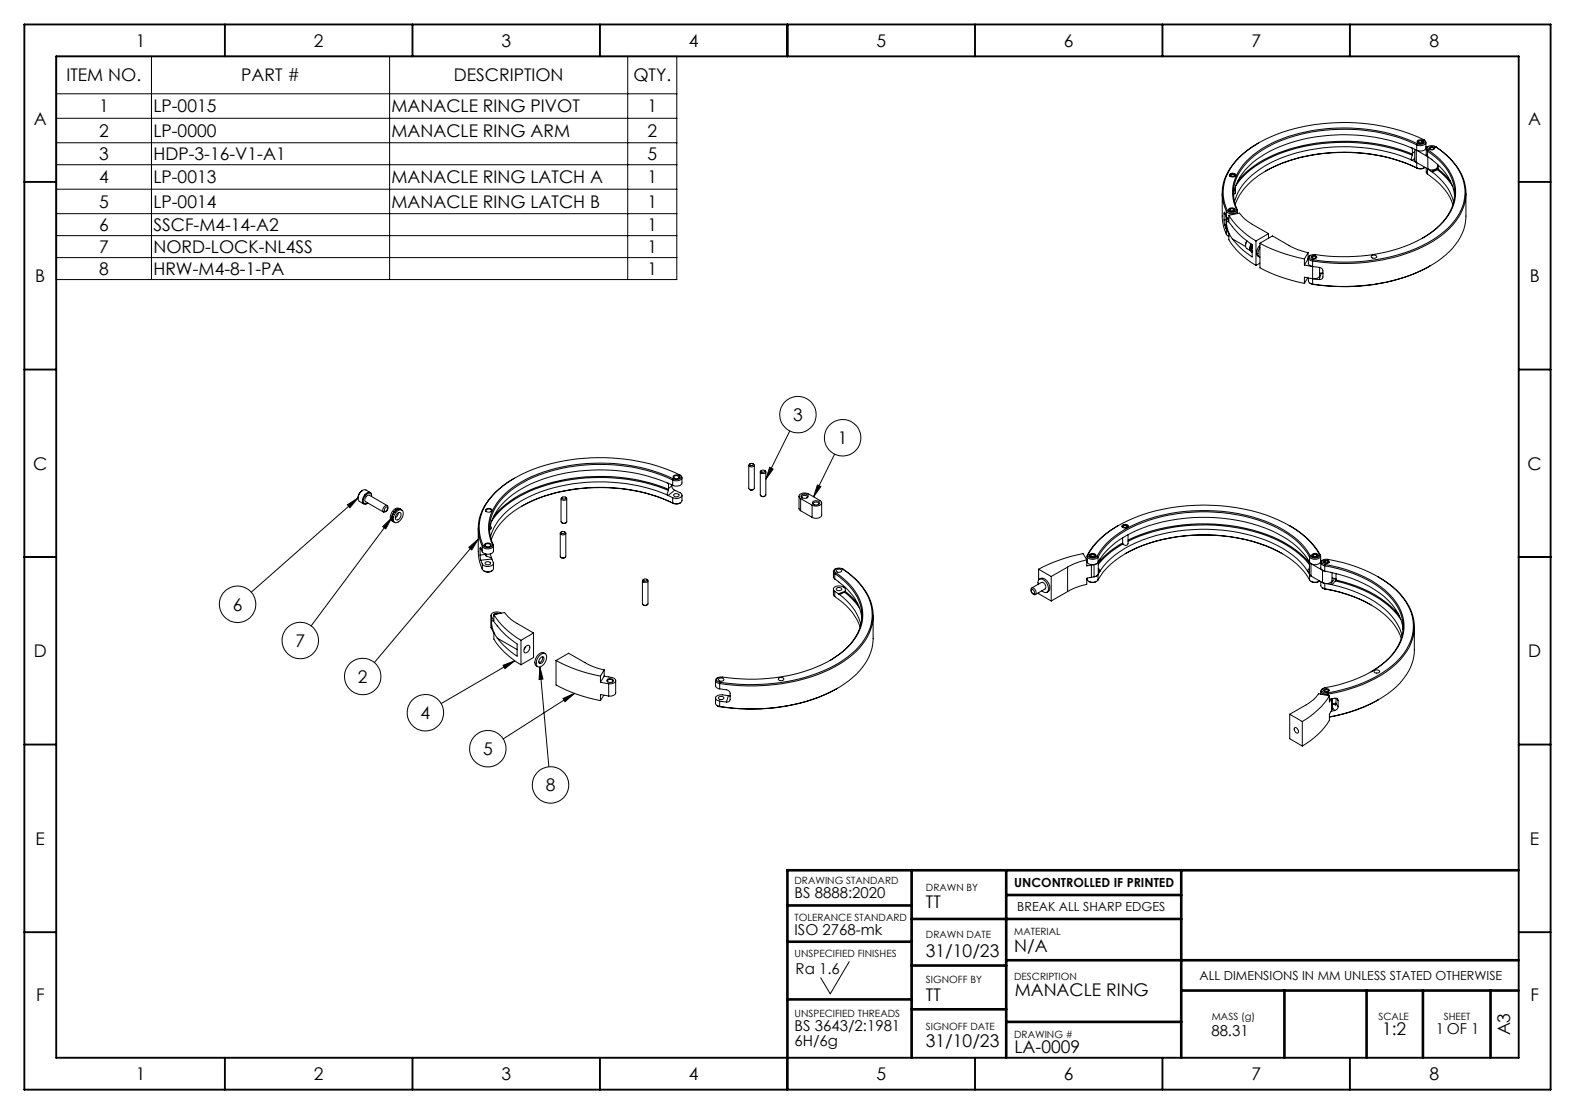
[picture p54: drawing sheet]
<svg xmlns="http://www.w3.org/2000/svg" width="420mm" height="297mm" viewBox="0 0 420 297" stroke-linecap="round" stroke-linejoin="round" font-family="sans-serif">
<defs><g id="words">
<g font-size="4.7">
<text x="36.2" y="12.4">1</text>
<text x="83.7" y="12.4">2</text>
<text x="133.7" y="12.4">3</text>
<text x="183.7" y="12.4">4</text>
<text x="233.7" y="12.4">5</text>
<text x="283.7" y="12.4">6</text>
<text x="333.7" y="12.4">7</text>
<text x="381.2" y="12.4">8</text>
<text x="17.7" y="21.7">ITEM NO.</text>
<text x="64.3" y="21.7">PART #</text>
<text x="121" y="21.7">DESCRIPTION</text>
<text x="168.9" y="21.7">QTY.</text>
<text x="26.4" y="29.9">1</text>
<text x="40.9" y="29.9">LP-0015</text>
<text x="104.4" y="29.9">MANACLE RING PIVOT</text>
<text x="172.7" y="29.9">1</text>
<text x="9" y="33.4">A</text>
<text x="407.5" y="33.4">A</text>
<text x="26.4" y="36.5">2</text>
<text x="40.9" y="36.5">LP-0000</text>
<text x="104.4" y="36.5">MANACLE RING ARM</text>
<text x="172.7" y="36.5">2</text>
<text x="26.4" y="42.7">3</text>
<text x="40.9" y="42.7">HDP-3-16-V1-A1</text>
<text x="172.7" y="42.7">5</text>
<text x="26.4" y="48.8">4</text>
<text x="40.9" y="48.8">LP-0013</text>
<text x="104.4" y="48.8">MANACLE RING LATCH A</text>
<text x="172.7" y="48.8">1</text>
<text x="26.4" y="55.4">5</text>
<text x="40.9" y="55.4">LP-0014</text>
<text x="104.4" y="55.4">MANACLE RING LATCH B</text>
<text x="172.7" y="55.4">1</text>
<text x="26.4" y="61.6">6</text>
<text x="40.9" y="61.6">SSCF-M4-14-A2</text>
<text x="172.7" y="61.6">1</text>
<text x="26.4" y="67.4">7</text>
<text x="40.9" y="67.4">NORD-LOCK-NL4SS</text>
<text x="172.7" y="67.4">1</text>
<text x="9.4" y="75.2">B</text>
<text x="26.4" y="73.3">8</text>
<text x="40.9" y="73.3">HRW-M4-8-1-PA</text>
<text x="172.7" y="73.3">1</text>
<text x="407.9" y="75.2">B</text>
<text x="211.5" y="112.2">3</text>
<text x="223.4" y="118.4">1</text>
<text x="8.9" y="125.2">C</text>
<text x="407.4" y="125.2">C</text>
<text x="62.1" y="162.8">6</text>
<text x="78.8" y="172.5">7</text>
<text x="9" y="175.2">D</text>
<text x="407.5" y="175.2">D</text>
<text x="95.5" y="182">2</text>
<text x="112.2" y="191.7">4</text>
<text x="128.8" y="201.3">5</text>
<text x="145.5" y="211">8</text>
<text x="9.5" y="225.2">E</text>
<text x="408" y="225.2">E</text>
<text x="246.9" y="242.1">TT</text>
<text x="246.9" y="255">31/10/23</text>
<text x="270.4" y="253.9">N/A</text>
<text x="9.6" y="266.9">F</text>
<text x="246.9" y="266.8">TT</text>
<text x="270.6" y="265.7">MANACLE RING</text>
<text x="408.1" y="266.9">F</text>
<text x="368.5" y="275.9">1:2</text>
<text x="246.9" y="279.2">31/10/23</text>
<text x="270.5" y="280.7">LA-0009</text>
<text x="402.7" y="276.1" transform="rotate(-90 402.7 276.1)">A3</text>
<text x="36.2" y="287.9">1</text>
<text x="83.7" y="287.9">2</text>
<text x="133.7" y="287.9">3</text>
<text x="183.7" y="287.9">4</text>
<text x="233.7" y="287.9">5</text>
<text x="283.7" y="287.9">6</text>
<text x="333.7" y="287.9">7</text>
<text x="381.2" y="287.9">8</text>
</g>
<g font-size="4">
<text x="211.9" y="239.4">BS 8888:2020</text>
<text x="211.9" y="249.2">ISO 2768-mk</text>
<text x="212.2" y="259.8">Ra 1.6</text>
<text x="211.9" y="274.9">BS 3643/2:1981</text>
<text x="382.9" y="275.7">1 OF 1</text>
<text x="211.9" y="278.9">6H/6g</text>
<text x="323" y="276.2">88.31</text>
</g>
<g font-size="3.3">
<text x="270.4" y="236.5">UNCONTROLLED IF PRINTED</text>
<text x="271.3" y="242.9">BREAK ALL SHARP EDGES</text>
<text x="319.9" y="261.3">ALL DIMENSIONS IN MM UNLESS STATED OTHERWISE</text>
</g>
<g font-size="2.7">
<text x="211.9" y="235.7">DRAWING STANDARD</text>
<text x="246.9" y="237.6">DRAWN BY</text>
<text x="211.9" y="245.5">TOLERANCE STANDARD</text>
<text x="246.9" y="250.2">DRAWN DATE</text>
<text x="270.4" y="249.2">MATERIAL</text>
<text x="211.9" y="255">UNSPECIFIED FINISHES</text>
<text x="246.9" y="262.2">SIGNOFF BY</text>
<text x="270.4" y="261.3">DESCRIPTION</text>
<text x="211.9" y="271.2">UNSPECIFIED THREADS</text>
<text x="246.9" y="274.5">SIGNOFF DATE</text>
<text x="323.1" y="271.9">MASS (g)</text>
<text x="367.6" y="271.9">SCALE</text>
<text x="385" y="271.9">SHEET</text>
<text x="270.4" y="276.7">DRAWING #</text>
</g>
</g></defs>
<g fill="none" stroke="#000" stroke-width=".5">
<path d="M6.5 6.5h407v284h-407zM15 15h390v267h-390zM60 6.5v8.5M110 6.5v8.5M160 6.5v8.5M210 6.5v8.5M260 6.5v8.5M310 6.5v8.5M360 6.5v8.5M6.5 48.5h8.5M405 48.5h8.5M6.5 98.5h8.5"/>
<path d="M405 98.5h8.5M6.5 148.5h8.5M405 148.5h8.5M6.5 198.5h8.5M405 198.5h8.5M6.5 248.5h8.5M405 248.5h8.5M60 282v8.5M110 282v8.5M160 282v8.5M210 282v8.5M260 282v8.5"/>
<path d="M310 282v8.5M360 282v8.5"/>
</g>
<g fill="none" stroke="#000" stroke-width=".7">
<path d="M243.1 232v50M268.3 232v50M268.3 238.6h46.7M315 232v50M405 232h-195v50M210 241.4h33.1M210 251.1h33.1M243.1 245h71.9M243.1 257.4h25.2M268.3 256h136.7M210 266.4h33.1M243.1 269.1h25.2"/>
<path d="M268.3 272.4h46.7M315 264.1h90M342.5 264.1v17.9M364.4 264.1v17.9M379.4 264.1v17.9M397.5 264.1v17.9"/>
</g>
<g fill="none" stroke="#000" stroke-width=".27">
<path d="M15 15h165.5v59.5h-165.5zM40.4 15v59.5M103.9 15v59.5M167.4 15v59.5M15 25h165.5M15 31.5h165.5M15 38.1h165.5M335.6 38.1a19.5 19.5 0 0 0-9.1 9.8 11.2 11.2 0 0 0 .5 8.4M376.6 39.5v1.4M377.3 39.8v2.9l.4 .6M377.8 38.6a46.7 46.7 0 0 0-39.8 .6 16.2 16.2 0 0 0-9 10.7l-.1 2a10.2 10.2 0 0 0 1 4M377.8 38.6v1.5"/>
<path d="M377.9 38.3a1.29 1.29 0 0 0 2.1-.7l-.2-.2a50.7 50.7 0 0 0-43.5 .3 18.4 18.4 0 0 0-9.8 11.1 10.8 10.8 0 0 0 .8 7.3M377.9 38.3a47.6 47.6 0 0 0-38.8-.1 17.9 17.9 0 0 0-10.1 10.5 10.5 10.5 0 0 0 .7 7M377.9 38.3l-.1 .3M378 37.5a.99 .99 0 0 1 1.6 .3 1.01 1.01 0 0 1-1.7-.1zM378.2 38.2l-.1-.1a.71 .71 0 0 1 .6-.8 .71 .71 0 0 1 .8 .5l-.2 .4M378.3 37.7a.45 .45 0 0 1 .6-.3 .45 .45 0 0 1 .2 .6l-.5 .1zM378.4 37.6l-.4 .3M379.1 37.6l.4 .3M379.7 37.2a.77 .77 0 0 1 .5 .9 .77 .77 0 0 1-.8 .7h-.9l-.7-.2M380.3 38v1.4a1.73 1.73 0 0 1-2.5 .7M380.3 39l.3 .2M380.3 39.8v1.5l.4 .4"/>
<path d="M380.9 39l-.2 .2a.62 .62 0 0 0-.4 .6 .62 .62 0 0 0 .4 .5M381.2 39.3l.8-.2 .6 .3a.78 .78 0 0 1-.8 .6 .78 .78 0 0 1-.7-.5zM381.3 39.5a.49 .49 0 0 1 .6-.3 .49 .49 0 0 1 .3 .5l-.7 .1zM381.5 39.3l-.4 .3M382.2 39.3l.4 .3M382.7 39l.2 .2M382.9 39.1v.1M382.9 39.2a15.7 15.7 0 0 1 8 11.6 14.3 14.3 0 0 1-6.5 12 43.3 43.3 0 0 1-25.3 7.4h-3.7l-5.4-.6M15 43.9h165.5M15 50.4h165.5M15 57h165.5M325.9 51.5v6.8l.4 2.1 .7 2.1"/>
<path d="M326.4 57l.1-.5 .5 1.3M326.4 58.6l.2 1.4M326.4 57v1.6M326.7 57h-.3M327 60h-.4M327 58.6h-.6M327 57.8l.7 .5M327 56.3v6.2M327.1 59.1h.3l.3 .2a22.7 22.7 0 0 0 6.2 5.9v3.3a17.4 17.4 0 0 1-6.4-6.9l-.4-1.7zM327.3 56.1l-.3 .2M327.7 57.4a20.8 20.8 0 0 0 7.2 6.8M327.7 57.4v1.6l-.7-1.2"/>
<path d="M327.7 57.4l2.9-.6a9.9 9.9 0 0 0 3.3 3l4.4 2.5M327.7 55.7a1.01 1.01 0 0 1 1.7 .3 1.01 1.01 0 0 1-1.8-.2zM327.9 56.3l-.2-.2a.79 .79 0 0 1 .8-.5 .79 .79 0 0 1 .7 .5l-.2 .2M327.9 46.5a1.03 1.03 0 0 1 1.7 .2 1.02 1.02 0 0 1-1.8-.1zM328 55.8a.46 .46 0 0 1 .6-.2 .46 .46 0 0 1 .3 .5 .46 .46 0 0 1-.5 .1 .46 .46 0 0 1-.4-.4zM328.1 55.7l-.4 .4M328.2 47.1l-.2-.3a.79 .79 0 0 1 .7-.5 .79 .79 0 0 1 .8 .6l-.2 .2M328.3 46.5a.48 .48 0 0 1 .5-.1 .48 .48 0 0 1 .3 .4 .48 .48 0 0 1-.5 .2 .48 .48 0 0 1-.3-.5zM328.4 46.5l-.4 .3M328.8 55.7l.4 .4M329.1 46.5l.4 .3M329.5 49.7v1.8l-.5 .2"/>
<path d="M329.7 55.7a1.31 1.31 0 0 1-2.3 .6l-.1-.2M329.7 55.7l.2 .2M329.9 55.9a1.02 1.02 0 0 1-1.3 1.1l-.8-.1-.8-.6M330 56.1v.8M376.3 42.6a47.1 47.1 0 0 0-37.8 1 17.7 17.7 0 0 0-9.2 9.7l-.1 .5M376.3 42.6l.3 .2M376.6 42.8l1.1 .5M376.6 41.4l-.3 1.2M376.6 41.4a49.6 49.6 0 0 0-38.1 .8 21.6 21.6 0 0 0-9 7.4M376.6 40.9l.1 .2M376.7 41.1l-.1 .3M376.7 41.1a49.9 49.9 0 0 0-38.4 .8 22.5 22.5 0 0 0-8.3 6.5"/>
<path d="M377.3 42.2l-.7 .6M377.3 40.4l-.7 .5M377.7 43.3l3.1 1.7M377.7 40v3.3M377.7 40l3 1.8M377.8 40.1a46.7 46.7 0 0 0-39.3 .3 17.7 17.7 0 0 0-9.2 9.8l-.4 2M377.8 44.8a46.5 46.5 0 0 0-39.8 .5 17.7 17.7 0 0 0-8.6 9.2M377.8 43.3v1.5M377.8 44.8h.1M377.9 44.8a47 47 0 0 0-40.4 .8M379.8 44.7l-.8 .3-1.1-.2M380 44.6l-1 .4-1.2-.2"/>
<path d="M380.3 44.8v1.2l.4 .4M380.7 40.3a14.6 14.6 0 0 1 7.1 10.1 12.7 12.7 0 0 1-5.8 11.4l-2.6 1.7M380.7 41.7a18.8 18.8 0 0 1 6.4 7.4l.8 3.1M380.7 46.4a16 16 0 0 1 6.8 8.1M380.7 40.3v1.4M380.7 45v1.4M380.7 45l1 .7M380.8 41.8v3.2M380.9 40a.63 .63 0 0 1-.3-.7 .63 .63 0 0 1 .7-.4l.4-.1a2.6 2.6 0 0 1 2.2 1.1 14.4 14.4 0 0 1 6.8 11.8 15.4 15.4 0 0 1-7.6 11.6 45.9 45.9 0 0 1-27.6 6.5l-5.4-.6M380.9 40a15.2 15.2 0 0 1 7.2 10.2 12.2 12.2 0 0 1-4.9 10.6 38.9 38.9 0 0 1-25.5 7.6l-5.3-.3a3.9 3.9 0 0 0-2.8-.1 .66 .66 0 0 0-.4 .9 .66 .66 0 0 0 .9 .3M380.9 40l-.2 .3M381.7 45.7l.2 .1"/>
<path d="M381.9 45.8a14.5 14.5 0 0 1 5.7 8M383.3 45.2l-1.4 .6M383.3 45.2l1.9 1.8 2.1 2.6M383.3 44.1l.2 .1M383.3 43.8a1.32 1.32 0 0 1-1.8 1.5l-.7-.3M383.5 45l-.2 .2M383.5 45l1.9 1.8 1.5 1.6M383.5 44v1M383.5 44.9l-1.8 .8M390.9 51.5v6.1a14.4 14.4 0 0 1-6.5 11.3 41.8 41.8 0 0 1-23.4 7.4h-5.6l-5.4-.6M15 62.8h165.5M15 68.7h165.5"/>
<path d="M326.6 60l.4 1M327 60.8v.2M327 61l.6 1.1a3.8 3.8 0 0 0 1.4 3.7l2.6 2.6 3.3 2.4M327 62.5l.7 .5-.3-.1M328.6 63.7l3.5 2M332.5 64.2l-.4 1.3M332.5 64.2a1.57 1.57 0 0 0 0 2.1l.9 .5M333.6 65l-.3 1.4M333.7 65.1a1.46 1.46 0 0 0 .2 2.2M333.7 66.8l.2 .4zM333.7 66.2l.1 .6M333.7 66.2h.1"/>
<path d="M333.7 66.8h.1M333.9 65.6l-.1 .6M333.9 65.5l-.1 .7M334.9 64.2v6.6M336 65.4a2.23 2.23 0 0 0-.5 2.9l.3 .2M336 66a1.74 1.74 0 0 0 0 2.6M336 64.8v6.6a42.9 42.9 0 0 0 11.8 4.2M336 64.8a41.5 41.5 0 0 0 11.8 4.2M336 64.8l3.3-1.9 4.4 2.5a17.3 17.3 0 0 0 5.1 2M336 70.2l-1.1 .6M338.3 62.3l-3.4 1.9M338.3 62.3v1.2"/>
<path d="M347.8 70.7l2.2 .3M347.8 69v1.7M348.7 74.1l-.9 1.5M348.8 67.4l-1 1.6M348.8 69h.1M348.8 69l-1 1.7M348.8 67.4v1.6M348.9 68.8l.1 1.8 1 .4M348.9 74.1l.1 1.2 1 .4M349.3 75.5l.8 .3M349.5 68a.73 .73 0 0 0-.6 .8 .73 .73 0 0 0 .7 .7l.4 .1M349.7 68.3a.72 .72 0 0 1 .9-.2 .72 .72 0 0 1 .4 .7 .72 .72 0 0 1-.8 .3 .72 .72 0 0 1-.5-.8z"/>
<path d="M350 68.4a.45 .45 0 0 1 .5-.2 .45 .45 0 0 1 .3 .6 .45 .45 0 0 1-.5 .1 .45 .45 0 0 1-.3-.5zM350 74.3l-2.2-.4v1.7M350 68.4l-.3 .3M350 74.3l1.8 .2M350 71l.9 .2a2.11 2.11 0 0 1 1.8 .8l.1 1.8a.78 .78 0 0 1-1 .7M350 69.6v6.1M350 75.7l.1 .1M350.1 69.2l-.1 .4M350.8 68.4l.3 .3M351.9 71.3l-.1 2.5-.6 .4-1.2 .1M351.9 72.8h.4M352.3 72.8h.5"/>
<path d="M352.3 72.8l-.5 1.7M352.6 72.8l.2 .2M365.8 68.2a.7 .7 0 0 1 .8-.3 .7 .7 0 0 1 .4 .7l-.5 .3-.5-.1-.3-.3zM381.4 70.9a49.6 49.6 0 0 1-31.3 4.9M210.6 114.9l-6.4 12.9M92.6 134.6l2.9-1.8-2.2 2.6zM95.5 132.8l-28.5 25.1M96.7 130.7a2.33 2.33 0 0 0-1.2 2.2M98.7 131.3l-1.1-.7a2.04 2.04 0 0 0-1.8 3.1l1.2 .6M99.1 132.3a.84 .84 0 0 0-.5-1.1 .84 .84 0 0 0-1.1 .5 2.03 2.03 0 0 0-.6 2.6l.5 .1 .6-.2M99.1 132.4a.75 .75 0 0 0-.4-.9 .75 .75 0 0 0-1 .3 1.74 1.74 0 0 0-.5 2.5l.9-.2M102.5 135l.7-.2a1.11 1.11 0 0 1 .1 1.1 1.11 1.11 0 0 1-1 .6l-.2-.6z"/>
<path d="M102.9 135.3l.1-.1a.61 .61 0 0 1 .4 .6 .61 .61 0 0 1-.6 .5l-.3-.2zM103.3 134.8l-4.8-2.8a1.15 1.15 0 0 0-1 1.8l4.8 2.7M104.5 138.5l.2 .4M104.5 137.9v.6M104.5 138.1l-21.5 28.8M104.5 137.9h.1M104.5 138.5h.1M104.7 138.9l.1 .2M104.7 138.9h.1M104.7 137.2h.1M104.7 137.2l-.2 .7M104.8 139.1l.4 .2"/>
<path d="M105.1 136.6l-.4 .6M105.1 136.5h.1M105.1 136.5l-.4 .7M105.5 136l-.4 .6M105.5 136l.1 .1M105.6 136h.1M105.6 136v.1M105.9 136.3a.98 .98 0 0 1 1.4-.2 .98 .98 0 0 1 .2 1.4 2.16 2.16 0 0 1-2.2 1.8 1.82 1.82 0 0 1 .3-2.7zM105.9 136.9l.5-.3a.93 .93 0 0 1 .6 .9 .93 .93 0 0 1-.6 .9l-.5 .2a.93 .93 0 0 1-.5-.8 .93 .93 0 0 1 .5-.9zM106 135.7l-.4 .4M106 135.7l-.4 .3M106.1 135.7h.1"/>
<path d="M106.2 136.7l-.3 1-.5 .4M106.5 135.7h-.4M106.5 135.7h.1M106.6 135.7l.5 .3M106.6 135.7h.2a1.45 1.45 0 0 0-2.3 .8l-.4 1.6 .2 .6 .5 .4M106.6 135.7h.1M129.5 135.8a1.03 1.03 0 0 1 1.7 .3 .98 .98 0 0 1-1.7-.1zM129.8 136.4h-.1a.71 .71 0 0 1 .5-.8 .71 .71 0 0 1 .9 .5l-.2 .3M137.2 127.5a19.1 19.1 0 0 0-9.1 9.8 11.4 11.4 0 0 0 .5 8.4M149.6 133v6.1a.88 .88 0 0 0 1.5 0v-6.1M149.9 139.4l.4 .2 .6-.2M150 132.6a.46 .46 0 0 1 .5-.2 .46 .46 0 0 1 .3 .5 .46 .46 0 0 1-.5 .2 .46 .46 0 0 1-.3-.5z"/>
<path d="M150 132.5l-.4 .4a.76 .76 0 0 0 .8 .5 .76 .76 0 0 0 .7-.5l-.4-.4M177.9 132a47.2 47.2 0 0 0-37.8 .9 16.9 16.9 0 0 0-9.3 10.3M177.9 132l.3 .1M178.2 132.1l1.2 .6M178.3 130.7l-.4 1.3M178.3 130.5v.2M178.3 130.7a49.6 49.6 0 0 0-38.2 .8 21.7 21.7 0 0 0-9 7.4M178.3 130.5a49.5 49.5 0 0 0-39.7 1.5l-2.5 1.5-2.1 1.7-2.4 2.6M178.3 128.9v1.6M179.1 129.5l.2 .6 .6 .6M179.1 129.3v.2M179.1 129.5l-.8 .7"/>
<path d="M179.4 128a47.2 47.2 0 0 0-38.5-.1 18.8 18.8 0 0 0-9.7 9.4 9.8 9.8 0 0 0 .4 7.9M179.4 129.4a46.6 46.6 0 0 0-39.3 .3 16.3 16.3 0 0 0-9.4 10.8l-.1 1.1M179.4 134.1a46.8 46.8 0 0 0-38.5-.1 17.9 17.9 0 0 0-9.9 9.9M179.4 128v1.4M179.4 132.7v1.4M179.4 134.1l.2 .1M179.6 127.7a1.27 1.27 0 0 0 2-.7l-.2-.3a51 51 0 0 0-42.2-.3 19.9 19.9 0 0 0-10.8 10.7 11.2 11.2 0 0 0 .5 8.3M179.6 127.7a47.6 47.6 0 0 0-38.9-.1 18 18 0 0 0-10.1 10.4 10 10 0 0 0 .7 7.1M179.6 134.2a47.4 47.4 0 0 0-38.9-.1l-1.6 .9M179.6 127.7l-.2 .3M179.6 126.9a.99 .99 0 0 1 1.6 .3 1.01 1.01 0 0 1-1.7-.1zM179.7 131.8l.5-.2 .8 .2a.71 .71 0 0 1-.5 .7 .71 .71 0 0 1-.9-.4z"/>
<path d="M179.8 127.5l-.2-.2a.77 .77 0 0 1 .8-.5 .77 .77 0 0 1 .7 .5l-.2 .2M179.9 130.7l.8 .3a1.44 1.44 0 0 1 1.1 1.3l-.4 .4-.8 .2-1.2-.2M179.9 130.7l-1.7 1.4M181.3 126.6a.77 .77 0 0 1 .5 .9 .77 .77 0 0 1-.8 .6l-.8 .1-.8-.2M181.4 134.1l-.7 .3-1.1-.2M181.9 127.3v1.5a1.8 1.8 0 0 1-2.5 .6M181.9 132v1.5a1.73 1.73 0 0 1-2.5 .6M199.7 124v6.2a.86 .86 0 0 0 1.5 0v-6.2M199.9 130.5l.2 .1M200 123.8a.5 .5 0 0 1 .5-.3 .5 .5 0 0 1 .4 .5 .52 .52 0 0 1-.6 .1 .52 .52 0 0 1-.3-.3zM200.1 123.6l-.4 .3a.71 .71 0 0 0 .7 .6 .71 .71 0 0 0 .7-.6l-.3-.3M200.1 130.6h.1"/>
<path d="M200.9 130.5l-.8 .1M202.7 125.8v6.1a.84 .84 0 0 0 1.5 0v-6.1M203 132.3l.4 .1 .6-.1M203.1 125.4a.44 .44 0 0 1 .5-.1 .44 .44 0 0 1 .3 .5 .45 .45 0 0 1-.6 .1 .45 .45 0 0 1-.2-.5zM203.1 125.4l-.4 .3a.79 .79 0 0 0 .8 .5 .79 .79 0 0 0 .7-.5l-.4-.3M205.2 124.6l1 .5-2 2.7zM213.1 132.3v3.4l.4 .5M213.5 132.9a.68 .68 0 0 1-.4-.7 .68 .68 0 0 1 .6-.6l.8-.2 .8 .1 3.4 2a.76 .76 0 0 1 .4 .9 .76 .76 0 0 1-.9 .5l-1.6-.2M213.5 132.9l3.1 1.8M213.5 132.9v3.3M213.5 136.2l3.1 1.7M213.7 132a1.14 1.14 0 0 1 1.8 .3 1.11 1.11 0 0 1-1 .6 1.11 1.11 0 0 1-.9-.7z"/>
<path d="M214 132.7h-.1a.71 .71 0 0 1 .7-.6 .71 .71 0 0 1 .7 .6h-.1M216.6 134.7v3.2M216.7 133.8a1.23 1.23 0 0 1 1.9 .3 1.11 1.11 0 0 1-1 .5 1.11 1.11 0 0 1-1-.7zM217 134.5l-.1-.1a.69 .69 0 0 1 .7-.6 .69 .69 0 0 1 .7 .6l-.1 .1M218 129.3l.9 .4-1.9 2.8zM219.1 134.1v3.2a1.7 1.7 0 0 1-2.5 .6M222.6 121.1l-5.6 11.4M102.1 140.4l2.4-2.3-1.6 2.9zM125 145.9l2.5-2.1-1.7 2.8zM127.5 140.8l.1 6.8a11.3 11.3 0 0 0 1 4.2M127.5 143.8l-27.7 32.8M128 146.3l.1-.4 .5 1.2"/>
<path d="M128 148l.2 1.4M128 146.3v1.7M128 146.3h.3M128.2 149.4l.4 1M128.6 145.7v1.4M128.6 150.4v1.4M128.9 145.4l-.3 .3M129 152.2a1.98 1.98 0 0 0 2.2 0M129.3 145a.99 .99 0 0 1 1.7 .3 1.01 1.01 0 0 1-1.8-.1zM129.5 149.9a.68 .68 0 0 1 .8-.2 .68 .68 0 0 1 .4 .7l-1.1 .1-.3-.3zM129.5 145.7l-.1-.1a.71 .71 0 0 1 .6-.8 .71 .71 0 0 1 .8 .5l-.1 .4M129.5 147.7l.2 .6z"/>
<path d="M129.5 147.8l-1.5 .2M129.7 148.3l1.4 .6M130.8 147.7l.3 1.2M130.8 140.3l.3 .5-.5 .3M131.1 148.9l.1 .1M131.2 149l.1 .5a.86 .86 0 0 1 .2 1 .86 .86 0 0 1-.8 .5h-1.3l-.8-.6M131.2 149l-3 .4M131.3 145.1a1.31 1.31 0 0 1-2.3 .6l-.1-.3M131.3 145.1l.3 .1M131.6 145.2a1.06 1.06 0 0 1-1.4 1.1h-.8l-.8-.6M131.6 145.5v1.4a1.77 1.77 0 0 1-3 .2M131.6 150.2v1.4a1.77 1.77 0 0 1-3 .2"/>
<path d="M149.4 142.2v6.1a.85 .85 0 0 0 1.5 0v-6.1M149.6 148.6l.5 .2 .6-.2M149.7 141.8a.48 .48 0 0 1 .6-.1 .48 .48 0 0 1 .3 .4 .46 .46 0 0 1-.6 .2 .46 .46 0 0 1-.3-.5zM149.8 141.8l-.4 .3a.79 .79 0 0 0 .8 .5 .79 .79 0 0 0 .7-.5l-.4-.3M171.3 154.8v6.2a.84 .84 0 0 0 1.5 0v-6.2M171.7 154.5a.44 .44 0 0 1 .5-.2 .44 .44 0 0 1 .3 .5l-.7 .1-.2-.2zM171.7 154.4l-.4 .3a.76 .76 0 0 0 .8 .6 .76 .76 0 0 0 .7-.5l-.4-.4M222.2 152.4v1.5l.4 .5M222.2 157.1v1.5l.4 .5M222.6 152.9a14.8 14.8 0 0 1 7.2 10.1 12.6 12.6 0 0 1-5.9 11.4l-2.6 1.7M222.6 154.4a18.9 18.9 0 0 1 6.5 7.3l.7 3.1M222.6 157.6l1 .7"/>
<path d="M222.6 159.1a15.3 15.3 0 0 1 6.7 8.1M222.6 152.9v1.5M222.6 157.6v1.5M222.8 152.6a.63 .63 0 0 1-.2-.7 .63 .63 0 0 1 .6-.4l.4-.1a2.96 2.96 0 0 1 2.2 1.1 14.1 14.1 0 0 1 6.7 12.8 15.7 15.7 0 0 1-7.5 10.6 45.6 45.6 0 0 1-27.6 6.6l-5.4-.6M222.8 152.6a14.8 14.8 0 0 1 7.2 10.2 12.2 12.2 0 0 1-4.9 10.6 35.9 35.9 0 0 1-20.2 7.5 63.3 63.3 0 0 1-13-.4 .71 .71 0 0 0-.8 .8 .71 .71 0 0 0 .9 .6M222.8 152.6l-.2 .3M222.8 151.7l-.2 .1a.62 .62 0 0 0-.4 .6 .62 .62 0 0 0 .4 .5M223.1 151.9l.8-.2 .6 .4a.79 .79 0 0 1-.8 .5 .79 .79 0 0 1-.7-.5zM223.1 156.8l.8-.2 .6 .4a.79 .79 0 0 1-.8 .5 .79 .79 0 0 1-.7-.5zM223.6 158.3l.2 .1M223.8 158.4a14.6 14.6 0 0 1 5.8 8M224.6 151.7l.3 .1"/>
<path d="M224.8 151.8h.1M224.9 151.8a15.8 15.8 0 0 1 7.9 11.6 14.3 14.3 0 0 1-6.5 12 41.8 41.8 0 0 1-23.4 7.4h-5.6l-5.4-.6M225.2 157.9l-1.4 .5M225.2 157.9l2 1.7 2 2.6M225.4 157.7l-.2 .2M225.4 157.7l1.9 1.7 1.5 1.7M225.4 156.9a2.18 2.18 0 0 0-3.2 0l.2 .5 .2 .2M225.4 156.6v1.1M225.4 157.6l-1.8 .7M275.1 157.2a.66 .66 0 0 1 .7 .4 .66 .66 0 0 1-.1 .7l-.7-.5zM275.1 156.8a1.03 1.03 0 0 1 1 .6 1.03 1.03 0 0 1-.1 1.2l-.8-.6-.3-.7zM275.1 156.8l2.6-1.5a1.15 1.15 0 0 1 1 1.7l-2.6 1.5"/>
<path d="M276.8 155.8a1.02 1.02 0 0 1 .5-1.4 1.02 1.02 0 0 1 1.4 .5 1.98 1.98 0 0 1 .3 3.1l-1.2-.5M277 158v.3l3.3 1.9M277 151.8l3.3 1.9M277 151.8v2.9M277.2 154.4l.3-.2a2.37 2.37 0 0 1 2.4 3.1l-.7 .6M280.3 153.7v6.5M284.7 151.2l-4.4 2.5M284.7 151.2v6.5M284.7 157.7l-4.4 2.5M289.7 149h.2M289.8 149.3l-1-1.7a42.9 42.9 0 0 0-11.8 4.2M289.8 149.3a17.3 17.3 0 0 0-5.1 1.9"/>
<path d="M289.8 149.3v1.6l1.2-.3M289.9 148.3v1.4a1.76 1.76 0 0 0 2.9 .2M289.9 154.1v.3a1.76 1.76 0 0 0 2.9 .2M289.9 148v.3a1.81 1.81 0 0 0 2.9 .2M290.2 147.8a1.01 1.01 0 0 0 1.4 1l1-.5M290.2 147.8a23.1 23.1 0 0 1 12.5-9.8 51.8 51.8 0 0 1 38.4 .7 22.6 22.6 0 0 1 10.8 9.1M290.2 147.8l-.3 .2M290.3 155l.9 .3 1.3-.3M290.6 147.8l.8-.3 .8 .3a.8 .8 0 0 1-.8 .8 .8 .8 0 0 1-.8-.8zM290.8 148.4l-.1-.1a.69 .69 0 0 1 .7-.6 .69 .69 0 0 1 .7 .6l-.1 .1M291 147.8l.8 .1a.46 .46 0 0 1-.4 .4 .46 .46 0 0 1-.5-.3zM291 147.8l-.4 .4"/>
<path d="M291 153.9l-1.2 .3v1.6a17.3 17.3 0 0 0-5.1 1.9M291 150.6v3.3M291.7 147.8l.4 .4M291.7 150.5l-.7 .1M291.7 153.8l-.7 .1M291.7 150.5v3.3M292.6 148.3a22.3 22.3 0 0 1 12-9.3 48.1 48.1 0 0 1 36.1 1.4 19.3 19.3 0 0 1 8.8 7.9M292.6 148.3l.2 .2M292.8 149.9l-.3 .3-.8 .3M292.8 148.5a21.8 21.8 0 0 1 11.9-9.2 47.1 47.1 0 0 1 35.8 1.4 19 19 0 0 1 8.7 7.8M292.8 149.9l.3-.4a18 18 0 0 1 8.3-7.3 46.7 46.7 0 0 1 39.2 0 19.1 19.1 0 0 1 8.6 7.6v.1M292.8 153.2l-1.1 .6"/>
<path d="M292.8 154.6a22.3 22.3 0 0 1 11.9-9.2 47.3 47.3 0 0 1 35.8 1.5 19.2 19.2 0 0 1 8.7 7.7M292.8 148.5v1.4M292.8 153.2v1.4M292.9 149.8v3.2a1.21 1.21 0 0 1-1.2 .8M292.9 151.5l.5 .6M292.9 152.3h.4M293.3 152.3l-.5 .9M293.4 152.1a24.2 24.2 0 0 1 13-8.7 47.4 47.4 0 0 1 34.2 2l1.5 .8a18.7 18.7 0 0 1 6.5 5.9M293.4 152.1l-.1 .2M298.2 140.1a21.4 21.4 0 0 0-8.3 7.9M299.2 140.1a.89 .89 0 0 1 1-.3 .89 .89 0 0 1 .6 .7l-.4 .3h-.7l-.5-.3zM299.4 144.7v.3"/>
<path d="M299.4 144.7a22.2 22.2 0 0 0-6.5 5.4M299.4 143.4v1.3M299.4 145a22.3 22.3 0 0 0-6.5 5.5M299.5 140.7l-.1-.1a.69 .69 0 0 1 .7-.6 .69 .69 0 0 1 .6 .6l-.1 .1M299.6 140.2a.45 .45 0 0 1 .5-.2 .45 .45 0 0 1 .3 .5l-.5 .1zM299.7 140.1l-.4 .3M300.1 147.6a46.1 46.1 0 0 1 31.9-3.7l5.5 1.6 4.5 2.1M300.4 140.1l.4 .3M300.8 142.6v2.4a.71 .71 0 0 1-.7 .5 .71 .71 0 0 1-.7-.5M300.8 144a49.2 49.2 0 0 1 40.4 0l1.6 .8a21.7 21.7 0 0 1 6.4 5.3M300.8 144.3a49.2 49.2 0 0 1 40.3-.1 24.1 24.1 0 0 1 8.1 6.3M343.8 140.1a21.1 21.1 0 0 1 8.3 7.9"/>
<path d="M348.6 152.1l.1 .2M348.7 152.3l.5 .9M349.2 151.5l-.6 .6M349.2 152.3h-.5M349.2 153.2l.4 .4M349.2 154.6a2.04 2.04 0 0 0 2.7 .3M349.2 149.9l.4 .4M349.2 148.5v4.6l.4 .5M349.2 153.2v1.4M349.5 148.3l-.3 .2M349.6 155l.8 .3 1.3-.3M349.6 150.3l3.1 1.7"/>
<path d="M349.6 150.3v3.3M349.6 153.6l3.1 1.7M349.8 147.8l.9-.3 .8 .3a.88 .88 0 0 1-.8 .8 .88 .88 0 0 1-.9-.5zM350.1 148.4l-.1-.1a.71 .71 0 0 1 .7-.6 .71 .71 0 0 1 .7 .6l-.2 .1M350.2 147.9a.46 .46 0 0 1 .6-.2 .46 .46 0 0 1 .3 .5 .46 .46 0 0 1-.5 .2 .46 .46 0 0 1-.4-.5zM350.3 147.8l-.4 .4M351 147.8l.4 .4M351.9 147.8v.3a1.59 1.59 0 0 1-2.4 .2M351.9 147.8l.2 .2M352.1 148a1.12 1.12 0 0 1-1.5 1.1l-.8-.2-.6-.4M352.2 148.3v1.4a1.79 1.79 0 0 1-3 .2M352.2 149.3l.3 .2"/>
<path d="M352.2 150v1.5a1.19 1.19 0 0 0 1.1 .8M352.2 155.1v1.1a1.19 1.19 0 0 0 1.1 .8M352.7 155.3l.6 .2M352.7 156.8l.6 .3M352.7 152l.6 .3M352.7 152v3.3M352.8 149.3l-.1 .1a.69 .69 0 0 0-.5 .7 .69 .69 0 0 0 .6 .6l.5 .1M353 149.6a.75 .75 0 0 1 .8-.3 .75 .75 0 0 1 .6 .7 .78 .78 0 0 1-.8 .3 .78 .78 0 0 1-.6-.7zM353.3 149.7a.48 .48 0 0 1 .5-.2 .48 .48 0 0 1 .4 .4 .48 .48 0 0 1-.6 .2 .48 .48 0 0 1-.3-.4zM353.3 150.8a30.5 30.5 0 0 1 18 9 10.9 10.9 0 0 1-1 15.7l-2.2 2-2.5 1.6M353.3 152.3a36.9 36.9 0 0 1 14.7 5.9 14 14 0 0 1 6.1 9.6M353.3 155.5l1.5 .3"/>
<path d="M353.3 157a30.2 30.2 0 0 1 18 8.9 13 13 0 0 1 2.4 4.3M353.3 150.8v1.5M353.3 155.5v1.5M353.3 157v.1M353.3 150.5a30.7 30.7 0 0 1 18.2 9 11 11 0 0 1-1 15.9 33.3 33.3 0 0 1-17.5 8.1l-.5 .4a1.14 1.14 0 0 0 1.6 .8M353.3 150.5a.7 .7 0 0 1-.7-1l.6-.3a35.2 35.2 0 0 1 13.8 4.3 18.1 18.1 0 0 1 9.6 10.9 12.6 12.6 0 0 1-4.2 12.1 35.1 35.1 0 0 1-18.3 8.2M353.3 157.1a38 38 0 0 1 12.3 4.2M353.3 150.5v.3M353.4 149.6l-.4 .3M354.1 149.6l.3 .3M354.8 155.8l.3 .1M355.1 155.9a29.5 29.5 0 0 1 16.1 8.5 12.3 12.3 0 0 1 2.7 5.1"/>
<path d="M355.2 154.1l.7 .1M355.2 152.7v2a1.71 1.71 0 0 1-2.5 .6M355.9 154.2h.4M355.9 154.2l-1.1 1.6M356.1 154.9l-1 1M356.1 154.9a30.2 30.2 0 0 1 16.5 9l1 1.3M356.2 154.6a29.3 29.3 0 0 1 16.6 9.1l.3 .4M356.2 154.6l-.1 .3M356.3 153l-.1 1.6M367.5 153.8a17.8 17.8 0 0 1 9.5 11.5 13.1 13.1 0 0 1-4.7 11.7 35.9 35.9 0 0 1-18.1 8.1M131 164v3.5M131 167.5l.6 1.1a3.8 3.8 0 0 0 1.4 3.7l2.6 2.6 3.3 2.3"/>
<path d="M131 164.2v3.3M131.2 165.4l.5 .4a24.1 24.1 0 0 0 6.2 5.9v3.2a17 17 0 0 1-6.4-6.9l-.4-2zM131.7 163.9a20.8 20.8 0 0 0 7.2 6.8M131.7 163.9v1.6l-.7-1.3M131.7 163.9l2.8-.6a10.4 10.4 0 0 0 3.4 2.9l4.4 2.6M132.5 163.7l-.6 .1M132.6 170.1l5.3 3.1M133 163.6l-1.2 .1-.2 .3 .1 .2M133.6 163.5a1.94 1.94 0 0 0-2.6 .5v.2M134.2 177.4l3.1-1.2-2.6 2.1zM137.3 176.2l-19.6 11.4M138.9 170.7v6.5"/>
<path d="M140 172.6l.5-.5 .5-.1a1.19 1.19 0 0 1 .1 1.4 1.19 1.19 0 0 1-1.3 .6l-.1-.8zM140.2 172.4l-.4 .7M142.3 168.8l-3.4 1.9M142.3 168.8v6.5l-3.4 1.9M143.8 174.8l.3-.2a.99 .99 0 0 1 1.4-.2 .99 .99 0 0 1 .2 1.4 2.34 2.34 0 0 1-2.2 2 1.73 1.73 0 0 1 0-2.6zM144 177.8l2.4 26.6M144 177.8l.8 3.2-1 .1zM144 175.5a.58 .58 0 0 1 .8-.4 .58 .58 0 0 1 .2 .9l-.6 .8a.41 .41 0 0 1-.7-.1zM144.7 175.1a1.34 1.34 0 0 1-1 1.6M145.4 174.3a1.4 1.4 0 0 0-2.2 .7 1.68 1.68 0 0 0 .2 2.7M148.3 176.1v6.5a40.1 40.1 0 0 0 11.8 4.2M148.3 176.1a40.1 40.1 0 0 0 11.8 4.2"/>
<path d="M148.3 176.1l3.3-1.9 4.4 2.5a17.3 17.3 0 0 0 5.1 1.9M161.1 178.6l-1 1.7M161.1 178.6v1.7M171.5 161.3l.4 .2 .7-.2M232.8 164.1v6.1a14.4 14.4 0 0 1-6.5 11.3 43.3 43.3 0 0 1-25.3 7.5l-5.5-.2-3.6-.5M366.6 178.7l.9-.1 .3 .3a.69 .69 0 0 1-.6 .6 .69 .69 0 0 1-.7-.6zM377.2 167.1v6.1a14.1 14.1 0 0 1-6.1 11 37.5 37.5 0 0 1-16.6 6.9M150.1 186.2l3.1-1.3-2.5 2.2zM153.2 184.9l-19 12.1M160.1 181.9l2.2 .4M160.1 180.3v1.6M161 185.3l-.9 1.5"/>
<path d="M161.1 180.3l1.7 .3a1.39 1.39 0 0 1 1.4 .9l-.7 .7-1.2 .1M161.1 180.3l-1 1.6M161.9 181.3a1.02 1.02 0 0 1 1.6 .2 .99 .99 0 0 1-1.7-.1zM162.1 181.8l-.1-.1a.69 .69 0 0 1 .7-.6 .69 .69 0 0 1 .7 .6l-.1 .1M162.3 185.6l-2.2-.4v1.6M162.3 182.3v3.3M164.2 181.5l-.1 3.6-.9 .5h-.9M190.8 181.4v1.6l.4 .4 .7 .3M190.8 186.1v1.6l.4 .4 .7 .2M191.2 188.1l.8 .3M191.4 180.7a.73 .73 0 0 0-.6 .8 .73 .73 0 0 0 .7 .6l.4 .1M191.7 181a.69 .69 0 0 1 .8-.3 .69 .69 0 0 1 .4 .7 .7 .7 0 0 1-.8 .3 .7 .7 0 0 1-.4-.7z"/>
<path d="M191.7 185.9l.5-.2 .7 .1a.68 .68 0 0 1-.4 .8 .68 .68 0 0 1-.8-.3zM191.9 186.9l1.8 .3M191.9 183.7l.9 .1a1.81 1.81 0 0 1 1.9 1v1.7a.78 .78 0 0 1-1 .7M191.9 182.2v1.5M191.9 186.9v1.4M191.9 188.3l.1 .1M192 181.9l-.1 .3M194.2 185.5l-.7-.1a2.44 2.44 0 0 0-2.7 .6 .97 .97 0 0 0 1.1 .9M194.2 185.5h.3M194.2 185.5l-.5 1.7M194.5 185.5l.2 .1M194.5 185.5h.2"/>
<path d="M207.6 180.8a.69 .69 0 0 1 .9-.3 .69 .69 0 0 1 .4 .8 .7 .7 0 0 1-.8 .3 .7 .7 0 0 1-.5-.8zM223.3 183.5a49.3 49.3 0 0 1-31.3 4.9M343.9 190.4v6.6l3.4 1.9M343.9 190.4l3.4 2M345.2 194.1a.79 .79 0 0 1 .9 .4 .79 .79 0 0 1-.2 1l-.6-.6zM347.3 192.4v6.5M352.2 184.3v.8M352.8 183.5l-.3 .2a.64 .64 0 0 0-.3 .7 .64 .64 0 0 0 .6 .5l1.4 .2M353 183.9a.77 .77 0 0 1 .8-.3 .77 .77 0 0 1 .6 .6 .78 .78 0 0 1-.8 .3 .78 .78 0 0 1-.6-.6zM353.3 183.9a.49 .49 0 0 1 .5-.2 .49 .49 0 0 1 .4 .5 .49 .49 0 0 1-.6 .2 .49 .49 0 0 1-.3-.5zM353.4 183.8l-.4 .3M354.1 183.8l.3 .3"/>
<path d="M354.1 184.7l.1 .4M354.2 185.1v.4M354.5 186.4l.5-.1a1.43 1.43 0 0 1 1.8 .3v.2M354.5 185.5a20.8 20.8 0 0 1-7.2 6.9M354.5 185.5l-2.9-.5a9.9 9.9 0 0 1-3.3 2.9l-4.4 2.5M354.5 185.5v1.6l.5-.7M355.2 189.2l-.6 1a3.8 3.8 0 0 1-1.4 3.7l-2.6 2.7-3.3 2.3M355.2 187.7l.9 .2M355.2 186.3v2.9M355.2 188.9v.3M355.2 188.5l.7 .9M355.9 189.4l-.9 .2"/>
<path d="M356.2 187.9h-.1M356.2 187.5l-1 .2M356.3 187.6l-.2 .3M356.3 187.6l.5 .8M356.3 186.2v1.4M356.4 186.2l.4 .6M356.8 188.4l-.2 .6-.7 .4M356.8 186.8v1.6M367.6 186.5a38.8 38.8 0 0 1-13.1 4.7M226.4 256.4l-5 8.6-2.5-4.3"/>
<circle cx="212.8" cy="110.6" r="4.9"/>
<circle cx="224.7" cy="116.7" r="4.9"/>
<circle cx="63.4" cy="161.1" r="4.8"/>
<circle cx="80.1" cy="170.8" r="4.9"/>
<circle cx="96.7" cy="180.4" r="4.9"/>
<circle cx="113.4" cy="190" r="4.9"/>
<circle cx="130.1" cy="199.6" r="4.9"/>
<circle cx="146.8" cy="209.3" r="4.9"/>
</g>
<path d="M205.2 124.6l1 .5-2 2.7zM218 129.3l.9 .4-1.9 2.8zM102.1 140.4l2.4-2.3-1.6 2.9zM125 145.9l2.5-2.1-1.7 2.8zM134.2 177.4l3.1-1.2-2.6 2.1zM92.6 134.6l2.9-1.8-2.2 2.6zM150.1 186.2l3.1-1.3-2.5 2.2zM144 177.8l.8 3.2-1 .1z" fill="#000"/>
<use href="#words"/>
</svg>
